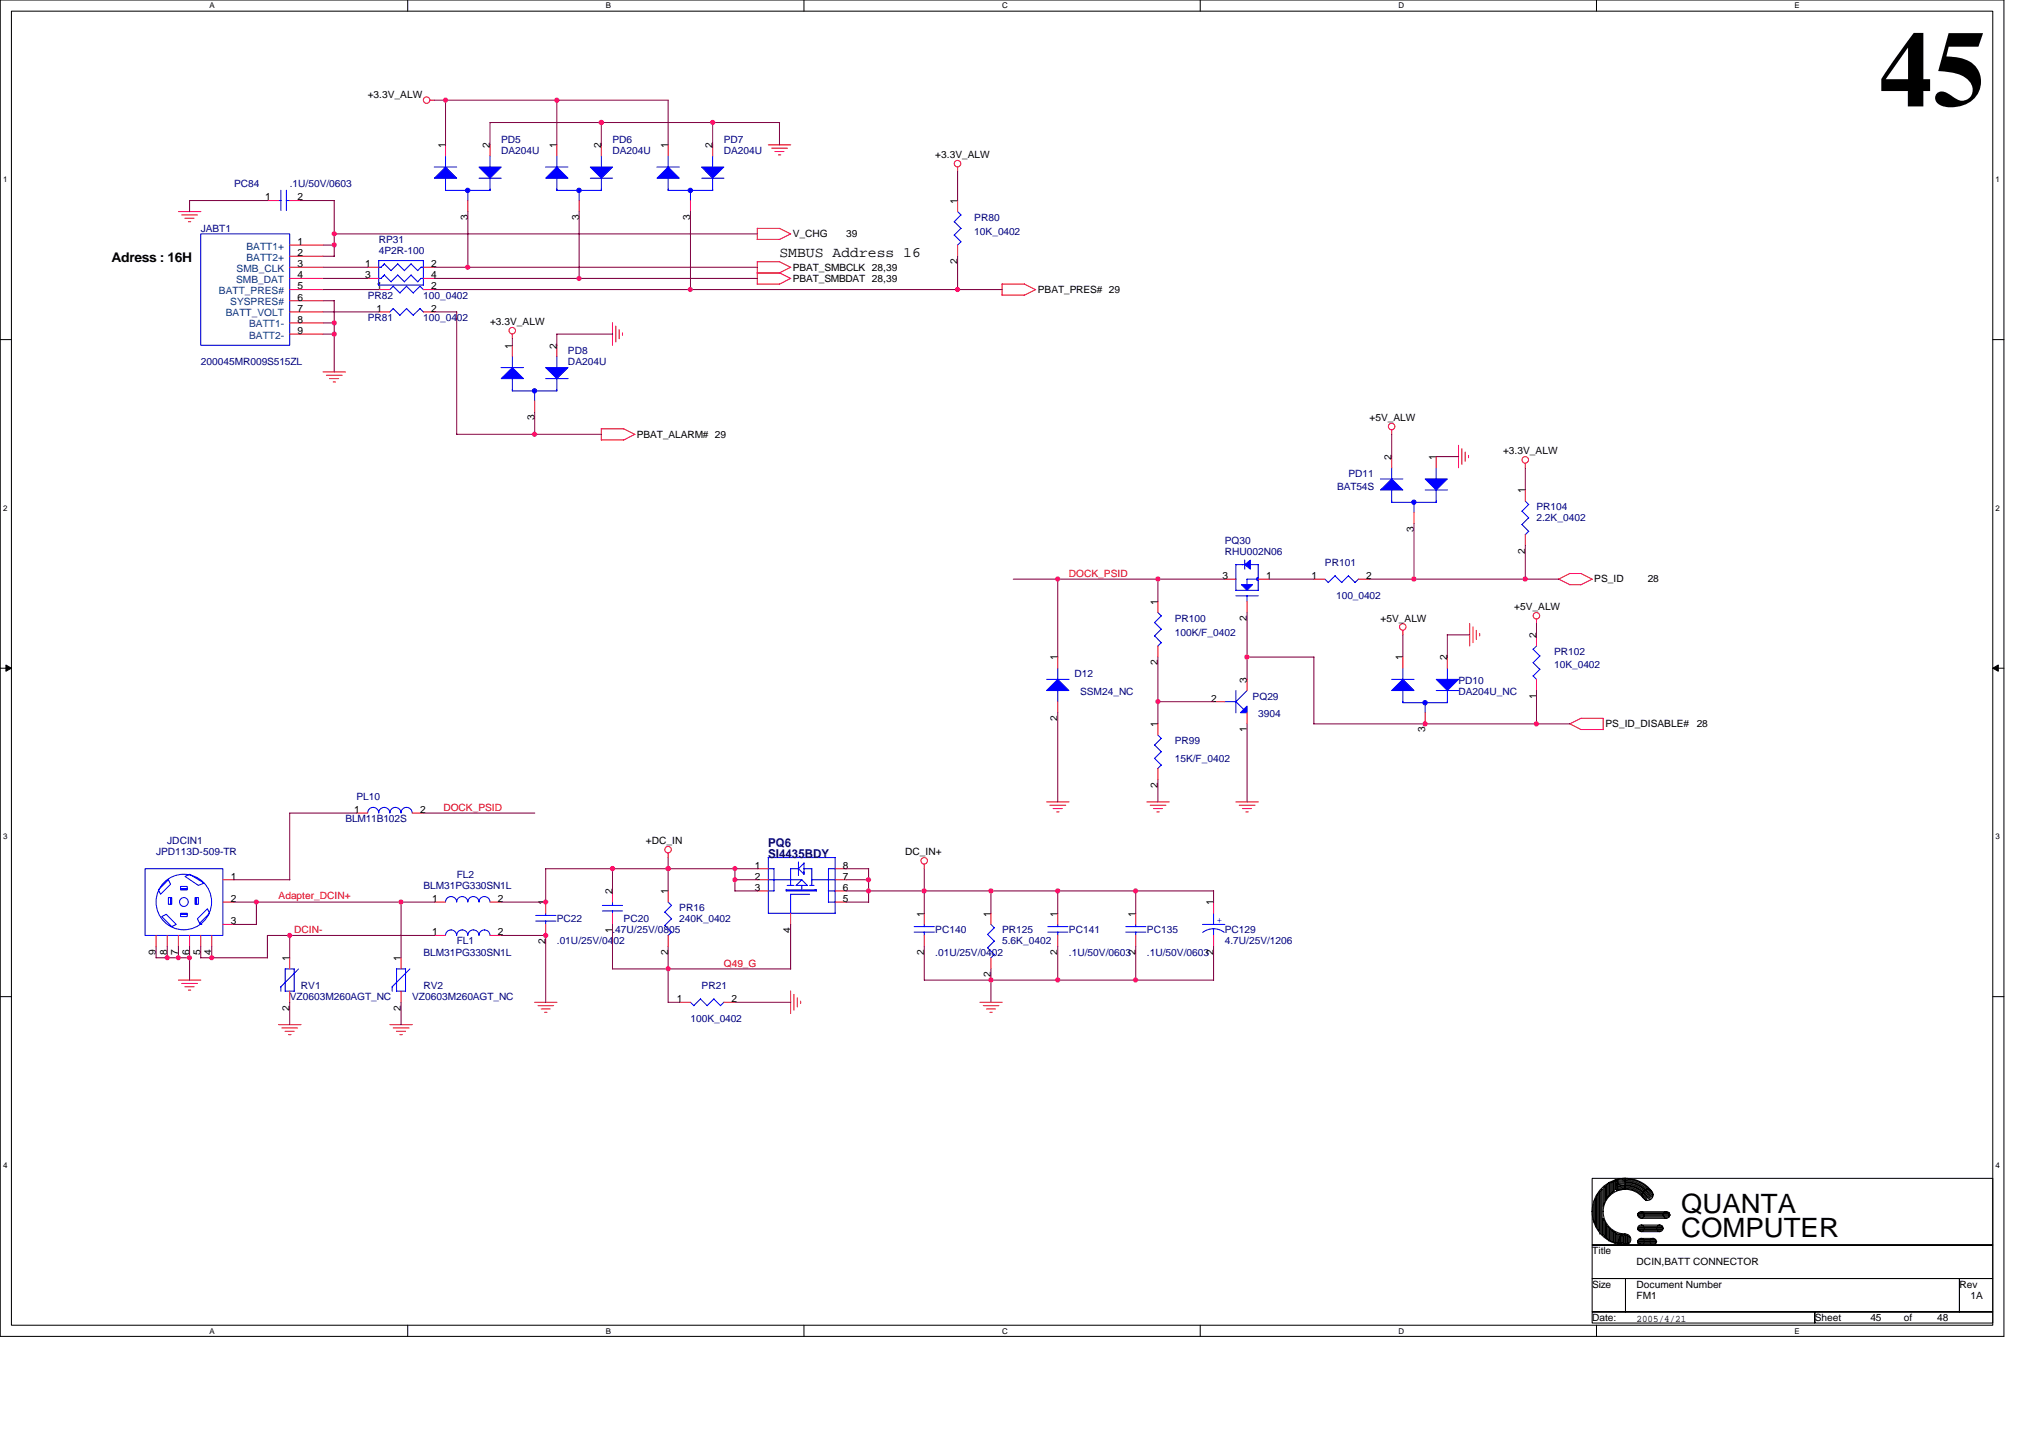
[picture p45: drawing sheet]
<svg xmlns="http://www.w3.org/2000/svg" width="297mm" height="210mm" viewBox="0 0 297 210" stroke-linecap="round" stroke-linejoin="round" font-family="sans-serif">
<defs><g id="words">
<text font-size="15.6" x="274.4" y="15.5">45</text>
<g font-size="3.9">
<text x="245.5" y="177.1">QUANTA</text>
<text x="245.5" y="180.6">COMPUTER</text>
</g>
<text font-size="2.1" x="113.8" y="37.5">SMBUS Address 16</text>
<text font-size="1.9" x="16.3" y="38.2">Adress : 16H</text>
<g font-size="1.8" fill="#000080">
<text x="112.2" y="123.6">PQ6</text>
<text x="112.2" y="125.2">SI4435BDY</text>
</g>
<g font-size="1.5">
<text x="53.7" y="14.3">+3.3V_ALW</text>
<text x="65" y="21.6" transform="rotate(-90 65 21.6)">1</text>
<text x="71.5" y="21.6" transform="rotate(-90 71.5 21.6)">2</text>
<text x="81.3" y="21.6" transform="rotate(-90 81.3 21.6)">1</text>
<text x="87.8" y="21.6" transform="rotate(-90 87.8 21.6)">2</text>
<text x="97.6" y="21.6" transform="rotate(-90 97.6 21.6)">1</text>
<text x="104.1" y="21.6" transform="rotate(-90 104.1 21.6)">2</text>
<text x="136.6" y="23.1">+3.3V_ALW</text>
<text x="38.7" y="29.3">1</text>
<text x="43.5" y="29.3">2</text>
<text x="139.8" y="29.7" transform="rotate(-90 139.8 29.7)">1</text>
<text x="43.5" y="35.8">1</text>
<text x="68.3" y="32.1" transform="rotate(-90 68.3 32.1)">3</text>
<text x="84.6" y="32.1" transform="rotate(-90 84.6 32.1)">3</text>
<text x="100.8" y="32.1" transform="rotate(-90 100.8 32.1)">3</text>
<text x="115.8" y="34.6">V_CHG</text>
<text x="123.6" y="34.6">39</text>
<text x="43.5" y="39">3</text>
<text x="43.5" y="40.6">4</text>
<text x="43.5" y="37.4">2</text>
<text x="53.3" y="39">1</text>
<text x="53.3" y="40.6">3</text>
<text x="63" y="39">2</text>
<text x="63" y="40.6">4</text>
<text x="115.8" y="41.1">PBAT_SMBDAT 28,39</text>
<text x="115.8" y="39.5">PBAT_SMBCLK 28,39</text>
<text x="139.8" y="38.6" transform="rotate(-90 139.8 38.6)">2</text>
<text x="43.5" y="42.2">5</text>
<text x="43.5" y="43.9">6</text>
<text x="43.5" y="45.5">7</text>
<text x="43.5" y="47.1">8</text>
<text x="55" y="42.2">1</text>
<text x="55" y="45.5">1</text>
<text x="63" y="42.2">2</text>
<text x="63" y="45.5">2</text>
<text x="71.6" y="47.5">+3.3V_ALW</text>
<text x="151.5" y="42.8">PBAT_PRES# 29</text>
<text x="43.5" y="48.7">9</text>
<text x="74.8" y="50.9" transform="rotate(-90 74.8 50.9)">1</text>
<text x="81.3" y="50.9" transform="rotate(-90 81.3 50.9)">2</text>
<text x="78.1" y="61.4" transform="rotate(-90 78.1 61.4)">3</text>
<text x="93" y="63.9">PBAT_ALARM# 29</text>
<text x="200" y="61.5">+5V_ALW</text>
<text x="203.2" y="67.1" transform="rotate(-90 203.2 67.1)">2</text>
<text x="209.7" y="67.1" transform="rotate(-90 209.7 67.1)">1</text>
<text x="219.5" y="66.3">+3.3V_ALW</text>
<text x="206.5" y="77.6" transform="rotate(-90 206.5 77.6)">3</text>
<text x="222.7" y="72" transform="rotate(-90 222.7 72)">1</text>
<text x="222.7" y="80.9" transform="rotate(-90 222.7 80.9)">2</text>
<text x="169.1" y="88.3" transform="rotate(-90 169.1 88.3)">1</text>
<text x="178.5" y="84.5">3</text>
<text x="184.9" y="84.5">1</text>
<text x="191.5" y="84.5">1</text>
<text x="199.5" y="84.5">2</text>
<text x="221.1" y="89.1">+5V_ALW</text>
<text x="232.8" y="85">PS_ID</text>
<text x="240.6" y="85">28</text>
<text x="182.1" y="90.6" transform="rotate(-90 182.1 90.6)">2</text>
<text x="201.6" y="90.7">+5V_ALW</text>
<text x="224.4" y="93.2" transform="rotate(-90 224.4 93.2)">2</text>
<text x="154.4" y="96.4" transform="rotate(-90 154.4 96.4)">1</text>
<text x="169.1" y="97.1" transform="rotate(-90 169.1 97.1)">2</text>
<text x="182.1" y="99.7" transform="rotate(-90 182.1 99.7)">3</text>
<text x="204.8" y="96.4" transform="rotate(-90 204.8 96.4)">1</text>
<text x="211.3" y="96.4" transform="rotate(-90 211.3 96.4)">2</text>
<text x="154.4" y="105.3" transform="rotate(-90 154.4 105.3)">2</text>
<text x="169.1" y="106.2" transform="rotate(-90 169.1 106.2)">1</text>
<text x="176.9" y="102.4">2</text>
<text x="182.1" y="106.9" transform="rotate(-90 182.1 106.9)">1</text>
<text x="208.1" y="106.9" transform="rotate(-90 208.1 106.9)">3</text>
<text x="224.4" y="102" transform="rotate(-90 224.4 102)">1</text>
<text x="234.5" y="106.2">PS_ID_DISABLE#</text>
<text x="247.8" y="106.2">28</text>
<text x="51.7" y="118.7">1</text>
<text x="61.3" y="118.7">2</text>
<text x="169.1" y="115" transform="rotate(-90 169.1 115)">2</text>
<text x="94.3" y="123.2">+DC_IN</text>
<text x="132.2" y="124.9">DC_IN+</text>
<text x="33.7" y="131.7">2</text>
<text x="33.7" y="128.4">1</text>
<text x="63.1" y="131.7">1</text>
<text x="72.7" y="131.7">2</text>
<text x="89.4" y="130.5" transform="rotate(-90 89.4 130.5)">2</text>
<text x="97.6" y="130.5" transform="rotate(-90 97.6 130.5)">1</text>
<text x="110.2" y="130">3</text>
<text x="110.2" y="128.4">2</text>
<text x="110.2" y="126.8">1</text>
<text x="123.1" y="126.8">8</text>
<text x="123.1" y="128.4">7</text>
<text x="123.1" y="130">6</text>
<text x="123.1" y="131.7">5</text>
<text x="33.7" y="134.9">3</text>
<text x="63.1" y="136.5">1</text>
<text x="72.7" y="136.5">2</text>
<text x="79.7" y="137.8" transform="rotate(-90 79.7 137.8)">2</text>
<text x="79.7" y="132.2" transform="rotate(-90 79.7 132.2)">1</text>
<text x="89.4" y="136.1" transform="rotate(-90 89.4 136.1)">1</text>
<text x="115.4" y="136.1" transform="rotate(-90 115.4 136.1)">4</text>
<text x="135" y="133.8" transform="rotate(-90 135 133.8)">1</text>
<text x="144.7" y="133.8" transform="rotate(-90 144.7 133.8)">1</text>
<text x="154.4" y="133.8" transform="rotate(-90 154.4 133.8)">1</text>
<text x="165.8" y="133.8" transform="rotate(-90 165.8 133.8)">1</text>
<text x="177.2" y="132.2" transform="rotate(-90 177.2 132.2)">1</text>
<text x="22.8" y="139.4" transform="rotate(-90 22.8 139.4)">9</text>
<text x="24.4" y="139.4" transform="rotate(-90 24.4 139.4)">8</text>
<text x="26" y="139.4" transform="rotate(-90 26 139.4)">7</text>
<text x="27.7" y="139.4" transform="rotate(-90 27.7 139.4)">6</text>
<text x="29.3" y="139.4" transform="rotate(-90 29.3 139.4)">5</text>
<text x="30.9" y="139.4" transform="rotate(-90 30.9 139.4)">4</text>
<text x="42.3" y="140.3" transform="rotate(-90 42.3 140.3)">1</text>
<text x="58.5" y="140.3" transform="rotate(-90 58.5 140.3)">1</text>
<text x="97.6" y="139.4" transform="rotate(-90 97.6 139.4)">2</text>
<text x="135" y="139.4" transform="rotate(-90 135 139.4)">2</text>
<text x="144.7" y="142.6" transform="rotate(-90 144.7 142.6)">2</text>
<text x="154.4" y="139.4" transform="rotate(-90 154.4 139.4)">2</text>
<text x="165.8" y="139.4" transform="rotate(-90 165.8 139.4)">2</text>
<text x="177.2" y="139.4" transform="rotate(-90 177.2 139.4)">2</text>
<text x="42.3" y="147.5" transform="rotate(-90 42.3 147.5)">2</text>
<text x="58.5" y="147.5" transform="rotate(-90 58.5 147.5)">2</text>
<text x="98.9" y="146.3">1</text>
<text x="106.8" y="146.3">2</text>
<text x="232.5" y="183">Title</text>
<text x="239" y="184.7">DCIN,BATT CONNECTOR</text>
<text x="232.5" y="187.9">Size</text>
<text x="239" y="187.9">Document Number</text>
<text x="239" y="189.6">FM1</text>
<text x="286.1" y="187.9">Rev</text>
<text x="287.8" y="189.6">1A</text>
<text x="232.5" y="192.8">Date:</text>
<text x="239" y="193">2005/4/21</text>
<text x="265" y="192.8">Sheet</text>
<text x="273.2" y="192.8">45</text>
<text x="278" y="192.8">of</text>
<text x="282.9" y="192.8">48</text>
</g>
<g font-size="1.5" fill="#000080">
<text x="73.2" y="20.8">PD5</text>
<text x="73.2" y="22.5">DA204U</text>
<text x="89.4" y="20.8">PD6</text>
<text x="89.4" y="22.5">DA204U</text>
<text x="105.7" y="20.8">PD7</text>
<text x="105.7" y="22.5">DA204U</text>
<text x="34.2" y="27.3">PC84</text>
<text x="42.3" y="27.3">.1U/50V/0603</text>
<text x="29.3" y="33.8">JABT1</text>
<text x="55.3" y="35.5">RP31</text>
<text x="142.3" y="32.2">PR80</text>
<text x="142.3" y="34.3">10K_0402</text>
<text x="55.3" y="37.1">4P2R-100</text>
<text x="53.7" y="43.6">PR82</text>
<text x="53.7" y="46.8">PR81</text>
<text x="61.8" y="43.6">100_0402</text>
<text x="61.8" y="46.8">100_0402</text>
<text x="29.3" y="53.3">200045MR009S515ZL</text>
<text x="82.9" y="51.7">PD8</text>
<text x="82.9" y="53.3">DA204U</text>
<text x="195.3" y="71.5">BAT54S</text>
<text x="196.9" y="69.6">PD11</text>
<text x="224.4" y="74.5">PR104</text>
<text x="224.4" y="76.1">2.2K_0402</text>
<text x="178.9" y="79.4">PQ30</text>
<text x="178.9" y="81">RHU002N06</text>
<text x="193.5" y="82.6">PR101</text>
<text x="195.1" y="87.5">100_0402</text>
<text x="171.6" y="90.7">PR100</text>
<text x="171.6" y="92.8">100K/F_0402</text>
<text x="227" y="95.6">PR102</text>
<text x="156.9" y="98.8">D12</text>
<text x="157.7" y="101.5">SSM24_NC</text>
<text x="213" y="99.8">PD10</text>
<text x="213" y="101.5">DA204U_NC</text>
<text x="227" y="97.6">10K_0402</text>
<text x="182.9" y="102.1">PQ29</text>
<text x="183.7" y="104.7">3904</text>
<text x="171.6" y="108.6">PR99</text>
<text x="171.6" y="111.2">15K/F_0402</text>
<text x="50.4" y="120">BLM11B102S</text>
<text x="52.1" y="116.7">PL10</text>
<text x="22.8" y="124.9">JPD113D-509-TR</text>
<text x="24.4" y="123.2">JDCIN1</text>
<text x="61.8" y="129.7">BLM31PG330SN1L</text>
<text x="66.7" y="128.1">FL2</text>
<text x="66.7" y="137.9">FL1</text>
<text x="81.3" y="134.6">PC22</text>
<text x="81.3" y="137.9">.01U/25V/0402</text>
<text x="89.4" y="136.2">.47U/25V/0805</text>
<text x="91.1" y="134.6">PC20</text>
<text x="99.2" y="133">PR16</text>
<text x="99.2" y="134.6">240K_0402</text>
<text x="136.6" y="136.2">PC140</text>
<text x="146.3" y="136.2">PR125</text>
<text x="146.3" y="137.9">5.6K_0402</text>
<text x="156.1" y="136.2">PC141</text>
<text x="167.5" y="136.2">PC135</text>
<text x="178.9" y="136.2">PC129</text>
<text x="178.9" y="137.9">4.7U/25V/1206</text>
<text x="61.8" y="139.5">BLM31PG330SN1L</text>
<text x="136.6" y="139.5">.01U/25V/0402</text>
<text x="156.1" y="139.5">.1U/50V/0603</text>
<text x="167.5" y="139.5">.1U/50V/0603</text>
<text x="42.3" y="146">VZ0603M260AGT_NC</text>
<text x="43.9" y="144.4">RV1</text>
<text x="60.2" y="146">VZ0603M260AGT_NC</text>
<text x="61.8" y="144.4">RV2</text>
<text x="100.8" y="149.2">100K_0402</text>
<text x="102.5" y="144.4">PR21</text>
</g>
<g font-size="1.5" fill="#004080">
<text x="34.5" y="41.3">SMB_DAT</text>
<text x="34.6" y="39.7">SMB_CLK</text>
<text x="36" y="38.1">BATT2+</text>
<text x="36" y="36.4">BATT1+</text>
<text x="32" y="42.9">BATT_PRES#</text>
<text x="33" y="46.2">BATT_VOLT</text>
<text x="33.6" y="44.6">SYSPRES#</text>
<text x="36.4" y="47.8">BATT1-</text>
<text x="36.4" y="49.4">BATT2-</text>
</g>
<g font-size="1.5" fill="#f00">
<text x="156.1" y="84.2">DOCK_PSID</text>
<text x="64.7" y="118.4">DOCK_PSID</text>
<text x="40.7" y="131.2">Adapter_DCIN+</text>
<text x="43" y="136.2">DCIN-</text>
<text x="105.7" y="141.1">Q49_G</text>
</g>
<text font-size="1.5" fill="#00f" x="177.7" y="134.8">+</text>
<g font-size="1.2">
<text x="30.6" y="1.2">A</text>
<text x="88.5" y="1.2">B</text>
<text x="146.3" y="1.2">C</text>
<text x="204.2" y="1.2">D</text>
<text x="262.1" y="1.2">E</text>
<text x=".5" y="26.6">1</text>
<text x="291.4" y="26.6">1</text>
<text x=".5" y="74.6">2</text>
<text x="291.4" y="74.6">2</text>
<text x=".5" y="122.5">3</text>
<text x="291.4" y="122.5">3</text>
<text x=".5" y="170.5">4</text>
<text x="291.4" y="170.5">4</text>
<text x="30.6" y="194.7">A</text>
<text x="88.5" y="194.7">B</text>
<text x="146.3" y="194.7">C</text>
<text x="204.2" y="194.7">D</text>
<text x="262.1" y="194.7">E</text>
</g>
</g></defs>
<path d="M0 0h292.6v195.1h-292.6zM1.7 1.6h289.3v191.8h-289.3z" fill="none" stroke="#000" stroke-width=".15"/>
<g fill="#fff">
<path d="M30.6 .2h.8v1.3h-.8z"/>
<path d="M30.6 193.6h.8v1.3h-.8z"/>
</g>
<path d="M59.5 0v1.6M59.5 193.4v1.7" fill="none" stroke="#000" stroke-width=".15"/>
<g fill="#fff">
<path d="M88.5 .2h.7v1.3h-.7z"/>
<path d="M88.5 193.6h.7v1.3h-.7z"/>
</g>
<path d="M117.4 0v1.6M117.4 193.4v1.7" fill="none" stroke="#000" stroke-width=".15"/>
<g fill="#fff">
<path d="M146.3 .2h.9v1.3h-.9z"/>
<path d="M146.3 193.6h.9v1.3h-.9z"/>
</g>
<path d="M175.3 0v1.6M175.3 193.4v1.7" fill="none" stroke="#000" stroke-width=".15"/>
<g fill="#fff">
<path d="M204.2 .2h.8v1.3h-.8z"/>
<path d="M204.2 193.6h.8v1.3h-.8z"/>
</g>
<path d="M233.1 0v1.6M233.1 193.4v1.7" fill="none" stroke="#000" stroke-width=".15"/>
<g fill="#fff">
<path d="M262.1 .2h.7v1.3h-.7z"/>
<path d="M262.1 193.6h.7v1.3h-.7z"/>
<path d="M.5 25.6h.6v1.3h-.6z"/>
<path d="M291.4 25.6h.7v1.3h-.7z"/>
<path d="M.5 73.5h.6v1.3h-.6z"/>
<path d="M291.4 73.5h.7v1.3h-.7z"/>
</g>
<path d="M0 49.6h1.7M291 49.6h1.6" fill="none" stroke="#000" stroke-width=".15"/>
<g fill="#fff">
<path d="M.5 121.5h.6v1.3h-.6z"/>
<path d="M291.4 121.5h.7v1.3h-.7z"/>
</g>
<path d="M0 97.5h1.7M291 97.5h1.6" fill="none" stroke="#000" stroke-width=".15"/>
<path d="M.9 97.1l.8 .4-.8 .5zM291 97.5l.8-.4v.9z" fill="#000" stroke="#000" stroke-width=".15"/>
<g fill="#fff">
<path d="M.5 169.4h.6v1.3h-.6z"/>
<path d="M291.4 169.4h.7v1.3h-.7z"/>
</g>
<g fill="none" stroke="#000" stroke-width=".15">
<path d="M0 145.5h1.7M291 145.5h1.6M232.5 172h58.5v9.7h-58.5zM232.7 175.7v2.3l.2 .5M232.8 175.2v3.3M233 174.9v4.1M233 179l.2 .2M233 174.9l-.2 .3M233.1 179.2v-4.6l.2-.4v5.3l.2 .2M233.5 174.1v5.5M233.6 173.9v6.2M233.7 173.9l-.2 .2"/>
<path d="M233.8 173.8l.2-.2v6.7h.1v-2.5l.2 .4M233.8 173.8v6.3M234.1 173.3v2.8M234.3 173.3v2.3M234.3 178.2v2.3M234.3 175.6l-.2 .5M234.5 173.1v2.2l.1-.2M234.5 173.1l-.2 .2M234.6 173l.2-.2v2l.2-.2M234.6 173v2.1M234.6 178.8v2M234.6 178.8l-.1-.3v2.1"/>
<path d="M234.9 172.6v2M234.9 179.2v1.9M234.9 172.6h.2M235 179.2l-.2-.2v2l-.2-.2M235.1 172.6v1.9l.2-.3M235.3 179.5v1.8h.2l-.1-1.7 .2 .2M235.3 172.6v1.7M235.3 172.6l.1-.1v1.6l.2-.2M235.3 179.5l-.2-.2v1.8M235.6 179.8v1.5l.2 .1M235.8 172.3v1.7M235.8 179.8v1.6"/>
<path d="M235.8 179.8l.1 .2M235.8 172.3l-.2 .2v1.4M235.9 172.3v1.3M235.9 180v1.4M235.9 172.3l.2-.2v1.7l-.2-.2M236.1 173.5l1.2-.2a3.5 3.5 0 0 1 3.3 1.9M236.1 173.3l1.2-.2a3.7 3.7 0 0 1 3.3 1.8M236.1 173.2l1.2-.2a3.9 3.9 0 0 1 3.6 2.1M236.1 173l1.2-.2a4.1 4.1 0 0 1 3.7 2.3M236.1 172.8l1.2-.2a4.2 4.2 0 0 1 3.7 2.2M236.1 172.7l1.2-.2a4.4 4.4 0 0 1 3.9 2.3M236.1 172.4l1.2-.3a4.7 4.7 0 0 1 4.1 2.3"/>
<path d="M236.1 180v1.4h-.2M236.1 173.7l1.2-.2a3.4 3.4 0 0 1 3.1 1.8M236.2 172.5l1.1-.2a4.6 4.6 0 0 1 4 2.3M236.2 172.3v1.3M237.4 172l-1.5 .2M237.4 173.6l-1.2 .2M239.1 177.2h4.6M239.1 179.5h3.6M239.2 177.2v.2h4.7M239.2 179.3h3.7M239.2 179.5l.3 .2M239.3 177h4.5l-.1 .2"/>
<path d="M239.3 179h3.5l-.1 .2M239.5 177.7h4.3M239.5 179.6h3.1M239.7 179.8h2.7M239.7 178.8h2.7M239.7 177.8h3.7M239.7 176.9h3.7M239.9 174.8a3.3 3.3 0 0 0-2.6-1.2h.1a3.2 3.2 0 0 0-3.3 3.2 3.3 3.3 0 0 0 3.3 3.3M241.2 173.8a4.8 4.8 0 0 0-3.9-1.8h.1a4.8 4.8 0 0 0-4.9 4.8 4.9 4.9 0 0 0 4.9 4.9M242.7 179.2h-3.4l-.2 .1M242.9 179.3l-.2 .2M243.7 177.5h-4.4l.2 .2"/>
<path d="M243.9 177.4l-.2 .1M232.5 191.5h32.5v1.6h-32.5zM232.5 186.6h4.9v4.9h-4.9zM232.5 181.7h58.5v4.9h-58.5zM234.3 180.4l.2 .2M234.9 181.1h.2M236.1 180.1h.2l-.1 1.3M236.2 181.4h.2M236.4 180.1h.2v1.5h-.4M236.4 180.1v1.3M236.7 180.1l-.5 1.5M236.9 180.1v1.3l-.2 .2v-1.5"/>
<path d="M236.9 180.1l.2 .4M237.1 180.4v1.2h.1M237.2 180.3h.2M237.2 180.3v1.3M237.4 186.6h48.7v4.9h-48.7zM237.5 180.3l.1 1.3h-.2v-1.3M237.5 180.3h.2v1.3l.2-.2M238 180.6v.7M238.1 180.6l-.2-.2v1M239.1 181.1h2.7M239.1 181.4h2.7M239.2 181.1v.2h2.8l-.3 .1"/>
<path d="M239.2 181.4l.3 .2M239.3 180.9h2.5M239.5 181.6h2.3M239.7 180.8h1.8M239.7 181.7h1.8M241.8 180.9v.2M265 191.5h26v1.6h-26zM286.1 186.6h4.9v4.9h-4.9z"/>
<circle cx="239.7" cy="177.3" r=".48"/>
<circle cx="239.7" cy="179.3" r=".48"/>
<circle cx="240.6" cy="174.4" r=".8"/>
<circle cx="242.4" cy="179.3" r=".48"/>
<circle cx="243.4" cy="177.3" r=".48"/>
<circle cx="237.4" cy="180.9" r=".8"/>
<circle cx="239.7" cy="181.2" r=".48"/>
<circle cx="241.4" cy="181.2" r=".48"/>
</g>
<g fill="none" stroke="#f00" stroke-width=".15">
<path d="M62.8 14.6h.7M26.1 30.9h3.2M26.5 31.4h2.3M27 31.9h1.3M27.5 32.4h.4M39 29.3h1.7M42.3 29.3h1.6M42.3 35.8h4.9M42.3 39h4.9M42.3 37.4h4.9M53.7 39h1.6M61.8 39h1.6"/>
<path d="M65.1 21.1v1.7M68.3 29.3v1.6M71.6 21.1v1.7M81.3 21.1v1.7M84.6 29.3v1.6M87.8 21.1v1.7M97.6 21.1v1.7M100.8 29.3v1.6M104.1 21.1v1.7M110.6 39.8h3.3l1.6 .9M112.2 21.1h3.3M112.7 21.6h2.3"/>
<path d="M113.2 22.1h1.3M113.7 22.6h.3M113.8 39.9l1.7-.9-1.6-.8h-3.3v3.3h3.2M115.5 34.1l-1.7 .9M115.5 34.2l-1.6-.9h-3.3v1.6h3.2M139.8 24.4v.7M139.8 29.3v1.6M139.8 35.8v1.6M42.3 42.3h4.9M42.3 40.6h4.9M42.3 43.9h4.9M42.3 48.8h4.9"/>
<path d="M42.3 45.5h4.9M42.3 47.1h4.9M47.2 54.3h3.3M47.7 54.8h2.3M48.1 55.3h1.4M48.7 55.8h.3M53.7 40.6h1.6M55.3 42.3h1.6M55.3 45.5h1.6M61.8 42.3h1.6M61.8 40.6h1.6M61.8 45.5h1.6"/>
<path d="M74.8 48.8v.6M74.8 50.4v1.6M78.1 58.5v1.7M81.3 50.4v1.6M89.4 47.1v3.3M89.9 47.6v2.3M90.4 48.1v1.3M90.9 48.6v.3M115.5 40.6l-1.7 .9M146.3 41.5h3.3l1.7 .8M146.3 41.4v1.7h3.3M151.2 42.3l-1.6 .8"/>
<path d="M92.7 63.4l-1.6 .8M92.7 63.4l-1.6-.8h-3.3v1.6h3.3M203.2 62.8v.6M203.2 66.7v1.6M206.5 74.8v1.6M209.7 66.7v1.6M213 65v3.3M213.5 65.5v2.3M214 66v1.3M214.5 66.5v.3M222.8 67.6v.7M222.8 71.5v1.7"/>
<path d="M222.8 78v1.7M154.5 95.9v1.6M169.1 87.8v1.6M169.1 94.3v1.6M178.9 84.5h1.6M182.1 87.8v1.6M182.1 99.2v1.6M183.7 84.5h1.7M191.9 84.5h1.6M198.4 84.5h1.6M204.9 92v.7M204.9 95.9v1.6"/>
<path d="M211.4 95.9v1.6M214.6 91v3.3M215.1 91.5v2.3M215.6 92v1.3M216.1 92.5v.3M224.4 90.4v.7M224.4 92.7v1.6M224.4 99.2v1.6M227.6 84.5l1.6 .8h1.7M229.3 83.7h1.6M229.3 83.7l-1.7 .8M230.9 83.7l1.6 .9-1.6 .8"/>
<path d="M52.1 118.7h1.6M60.2 118.7h1.6M152.8 117.1h3.3M153.3 117.5h2.3M153.8 118h1.3M154.3 118.5h.4M154.5 102.4v1.6M167.5 117.1h3.2M168 117.5h2.3M168.4 118h1.4M168.9 118.5h.4M169.1 105.7v1.6"/>
<path d="M169.1 112.2v1.6M177.2 102.4h1.7M180.5 117.1h3.3M181 117.5h2.3M181.4 118h1.4M181.9 118.5h.4M182.1 104v1.7M208.1 104v1.7M230.9 104.9h3.2v1.6h-3.2M230.9 104.8l-1.6 .9 1.6 .8M22.8 136.5v1.7M24.4 136.5v1.7"/>
<path d="M26.1 136.5v1.7M27.7 136.5v1.7M29.3 136.5v1.7M30.9 136.5v1.7M32.6 128.4h1.6M32.6 131.7h1.6M32.6 134.9h1.6M42.3 139.8v1.6M58.6 139.8v1.6M63.4 131.7h1.7M63.4 136.5h1.7M71.6 131.7h1.6"/>
<path d="M71.6 136.5h1.6M79.7 131.7v1.6M79.7 134.9v1.6M89.4 130v1.7M89.4 133.3v1.6M97.6 124.5v.7M97.6 130v1.7M97.6 136.5v1.7M110.6 126.8h1.6M110.6 128.4h1.6M110.6 130h1.6M115.5 133.3v1.6"/>
<path d="M122 126.8h1.6M122 128.4h1.6M122 130h1.6M122 131.7h1.6M135 126.2v.6M135 133.3v1.6M135 136.5v1.7M144.7 133.3v1.6M144.7 139.8v1.6M154.5 133.3v1.6M154.5 136.5v1.7M165.9 133.3v1.6"/>
<path d="M165.9 136.5v1.7M177.2 131.7v1.6M177.2 136.5v1.7M26.1 143.1h3.2M26.5 143.6h2.3M27 144h1.3M27.5 144.5h.4M40.7 149.6h3.3M41.2 150.1h2.3M41.6 150.5h1.4M42.1 151h.4M42.3 144.7v1.6"/>
<path d="M56.9 149.6h3.3M57.4 150.1h2.3M57.9 150.5h1.3M58.4 151h.4M58.6 144.7v1.6M78.1 146.3h3.2M78.6 146.8h2.3M79 147.3h1.3M79.5 147.8h.4M99.2 146.3h1.6M105.7 146.3h1.6M115.5 144.7v3.2"/>
<path d="M115.9 145.1v2.3M116.4 145.6v1.4M116.9 146.1v.4M143.1 146.3h3.3M143.6 146.8h2.3M144.1 147.3h1.3M144.6 147.8h.3"/>
<circle cx="62.3" cy="14.6" r=".48"/>
<circle cx="139.8" cy="23.9" r=".48"/>
<circle cx="74.8" cy="48.3" r=".48"/>
<circle cx="203.2" cy="62.3" r=".48"/>
<circle cx="222.7" cy="67.1" r=".48"/>
<circle cx="204.9" cy="91.5" r=".48"/>
<circle cx="224.4" cy="89.9" r=".48"/>
<circle cx="97.6" cy="124" r=".48"/>
<circle cx="135" cy="125.7" r=".48"/>
</g>
<g fill="#00f" stroke="#00f" stroke-width=".15">
<path d="M154.5 99.2l1.6 1.6h-3.3z" fill-rule="evenodd"/>
<path d="M73.2 55.3l1.6-1.6 1.7 1.6z" fill-rule="evenodd"/>
<path d="M79.7 53.7h3.2l-1.6 1.6z" fill-rule="evenodd"/>
<path d="M65.1 24.4l1.6 1.6h-3.3z" fill-rule="evenodd"/>
<path d="M70 24.4h3.2l-1.6 1.6z" fill-rule="evenodd"/>
<path d="M203.2 100.8l1.7-1.6 1.6 1.6z" fill-rule="evenodd"/>
<path d="M209.7 99.2h3.3l-1.6 1.6z" fill-rule="evenodd"/>
<path d="M181.3 85.3h1.6l-.8 .9z" fill-rule="evenodd"/>
<path d="M181.8 82.4l.8-.6v1.3z" fill-rule="evenodd"/>
<path d="M97.6 24.4l1.6 1.6h-3.3z" fill-rule="evenodd"/>
<path d="M102.5 24.4h3.2l-1.6 1.6z" fill-rule="evenodd"/>
<path d="M208.1 69.9h3.3l-1.7 1.6z" fill-rule="evenodd"/>
<path d="M201.6 71.5l1.6-1.6 1.7 1.6z" fill-rule="evenodd"/>
<path d="M81.3 24.4l1.6 1.6h-3.2z" fill-rule="evenodd"/>
<path d="M86.2 24.4h3.2l-1.6 1.6z" fill-rule="evenodd"/>
<path d="M182.1 103.1v.9h-1z" fill-rule="evenodd"/>
<circle cx="78.1" cy="57.1" r=".31"/>
<circle cx="68.3" cy="27.8" r=".32"/>
<circle cx="208.1" cy="102.6" r=".32"/>
<circle cx="100.8" cy="27.8" r=".32"/>
<circle cx="206.5" cy="73.3" r=".31"/>
<circle cx="84.6" cy="27.8" r=".32"/>
</g>
<g fill="none" stroke="#00f" stroke-width=".15">
<path d="M29.3 34.1h13v16.3h-13zM40.7 29.3h.3M41 27.8v2.9M41.8 29.3h.5M41.8 27.8v2.9M55.3 39h.4M56.1 38.5l1 1M56.2 38.5l-.6 .5M57.1 39.5l1-1 1 1M60 38.5l1 1 .5-.5M60 38.5l-.9 1M61.5 39h.3"/>
<path d="M61.8 38v3.6M61.8 38h-6.5v3.6h6.5M63.4 24.4h3.3M65.1 22.8v1.6M65.1 26v1.8h2.9M68.3 28.1v1.2M68.6 27.8h3M70 26h3.2M71.6 22.7v1.7M71.6 26v1.8M79.7 24.4h3.2M81.3 22.8v1.6"/>
<path d="M81.3 26v1.8h2.9M84.6 28.1v1.2M84.9 27.8h2.9M86.2 26h3.3M87.8 22.7v1.7M87.8 26v1.8M95.9 24.4h3.3M97.6 27.8h2.9M97.6 22.8v1.6M97.6 26v1.8M100.8 28.1v1.2M102.5 26h3.2"/>
<path d="M104.1 26v1.8h-2.9M104.1 22.7v1.7M139.4 32.4l1 1M139.4 34.3l1 1M139.8 30.9l.6 .5M140.3 31.4l-1 1M140.3 33.3l-1 1M140.3 35.3l-.5 .5M55.3 40.6h.4M56.1 40.2l1 .9M56.2 40.1l-.6 .5M56.9 42.3l.5-.5 1 1"/>
<path d="M57.4 45l1 1M57.4 45l-.5 .5M58.1 40.2l1 .9M58.1 40.1l-1 1M59.4 41.8l1 1M59.4 45l1 1M59.4 41.8l-1 1M59.4 45l-1 1M60 40.2l1 .9M60 40.1l-.9 1M61.3 41.8l.5 .5M61.3 45l.5 .6"/>
<path d="M61.4 41.8l-1.1 1M61.4 45l-1.1 1M61.5 40.6h.3M61.5 40.6l-.5 .5M73.2 53.7h3.3M74.8 52v1.7M74.8 55.3v1.8h2.9M78.1 57.4v1.1M78.4 57.1h2.9M79.7 55.3h3.3M81.3 52v1.7M81.3 55.3v1.8"/>
<path d="M201.6 69.9h3.3M203.2 73.3h3M203.2 68.3v1.6M203.2 71.5v1.8M206.5 73.6v1.2M208.1 71.5h3.3M209.7 68.3v1.6M209.7 71.5v1.8h-2.9M222.3 74.6l1 1M222.3 76.6l1 1M222.8 73.2l.5 .5M223.2 73.6l-1 1"/>
<path d="M223.2 75.6l-1 1M223.2 77.6l-.5 .5M152.8 99.2h3.3M154.5 97.5v1.7M168.6 90.9l1 1M168.6 92.8l1 1M169.1 89.4l.5 .5M169.6 89.9l-1 1M169.6 91.8l-1 1M169.6 93.8l-.5 .5M180.5 82.4v3.8M180.5 87h3.3"/>
<path d="M180.5 82.4h1.3M181.8 81.7v1.4M182.1 87v.8M182.6 82.4h1.1M183.6 84.3v.4h.1M183.6 84.4h.2M183.7 82.4l.1 3.8h-3.3M183.7 84.5h-1.6v.9M195 84l-1 1-.5-.5M196.9 84.1l1 .9M196.9 84l-.9 1-1-.9M198.4 84.5l-.5 .5"/>
<path d="M203.2 99.2h3.3M204.9 97.5v1.7M211.4 97.5v1.7M223.9 98.7l.5 .5M223.9 96.7l1 1M223.9 94.8l1 1M224.4 94.3l-.5 .5M224.9 97.7l-1 1M224.9 95.7l-1 1M53.7 118.7a.8 .8 0 0 1 .8-.8 .8 .8 0 0 1 .8 .8 .81 .81 0 0 1 .8-.8 .81 .81 0 0 1 .8 .8 .81 .81 0 0 1 .9-.8 .81 .81 0 0 1 .8 .8 .81 .81 0 0 1 .8-.8 .81 .81 0 0 1 .8 .8M154.5 100.8v1.6M168.6 110.7l1 1"/>
<path d="M169.1 107.3l.5 .5M169.6 107.8l-1 1 1 .9M169.6 109.7l-1 1M169.6 111.7l-.5 .5M178.8 102.4h1.7l1.1 1.2M180.5 100.8v3.3M182.1 100.8l-1.6 1.6M204.9 100.8v1.8h2.9M208.1 102.9v1.1M208.4 102.6h3M209.7 100.8h3.3M211.4 100.8v1.8"/>
<path d="M21.2 126.8h11.4v9.7h-11.4zM23.6 133.8l.7-.3 1.4 1.4-.6 .4zM24.6 128.4l.3 .7-1.5 1.4-.3-.6zM24.6 131h.3v1h-.3zM24.9 131h.2v1h-.2zM26.4 129.7h.9v.2h-.9zM26.4 129.4h.9v.3h-.9zM26.4 133.3h.9v.2h-.9zM26.4 133.5h.9v.3h-.9zM27 127.9l.7-.3 2.1 1.3-.8 .3zM28.5 131h.2v1h-.2zM28.7 131h.3v1h-.3z"/>
<path d="M30.3 132.7l.3 .6-1.5 1.5 .4 .1-.4-.1-.3-.7zM65.1 136.5a.82 .82 0 0 1 .8-.8 .82 .82 0 0 1 .8 .8 .82 .82 0 0 1 .8-.8 .82 .82 0 0 1 .8 .8 .82 .82 0 0 1 .8-.8 .82 .82 0 0 1 .9 .8 .8 .8 0 0 1 .8-.8 .8 .8 0 0 1 .8 .8M65.1 131.7a.82 .82 0 0 1 .8-.8 .82 .82 0 0 1 .8 .8 .82 .82 0 0 1 .8-.8 .82 .82 0 0 1 .8 .8 .82 .82 0 0 1 .8-.8 .82 .82 0 0 1 .9 .8 .8 .8 0 0 1 .8-.8 .8 .8 0 0 1 .8 .8M78.2 134.5h3M78.2 133.6h3M79.7 133.3v.3M79.7 134.4v.5M88 132.2h2.9M88 133h2.9M89.4 131.7v.5M89.4 132.9v.4M97.1 135.1l1 1"/>
<path d="M97.6 131.7l.5 .5M98.1 132.2l-1 1 1 .9M98.1 134.1l-1 1M98.1 136.1l-.5 .5M112.2 128.4h4.9M112.2 126.8h.8v3.2h-.8M114.8 129.9v.1h4.4M114.8 129.9h4.4M115 129.2h.9M115.4 130.5h2.8M115.5 130.5v2.8M116.3 129.2h1.6"/>
<path d="M116.6 126.8l.8 .8M116.6 125.8v2M116.6 126.8h-1.1v2.5M117.1 128.4l.8 .8M117.1 128.4l-.9 .9M117.1 129.2v.6M117.4 126.8h1.2v2.5M117.4 126v1.6M117.4 126l-.8 .8M118.2 129.2h.7M118.6 128.4h3.4M119.2 129.9v.2"/>
<path d="M121 130h1M121 131.7h1M122 125.2h-9.8v8.1M122 125.2v8.1h-9.8M122 126.8h-1v4.9M133.5 136.1h3M133.5 135.3h3M135 134.9v.4M135 136v.5M144.2 136.4l1 1M144.2 138.3l1 1M144.7 134.9l.5 .5"/>
<path d="M145.2 135.4l-1 1M145.2 137.4l-1 1M145.2 139.3l-.5 .5M153 136.1h3M153 135.3h3M154.5 134.9v.4M154.5 136v.5M164.4 136.1h2.9M164.4 135.3h2.9M165.9 134.9v.4M165.9 136v.5M175.6 134.9h3.3"/>
<path d="M175.6 136.1a2.59 2.59 0 0 1 1.6-.5 2.46 2.46 0 0 1 1.6 .5M177.2 133.3v1.7M177.2 135.6v.9M41 144v.7M41.7 141.4h1.3v3.3h-1.4M41.7 141.4v3.3M43.6 141.4l-2.6 2.7M57.3 144v.7M57.9 141.4h1.3M57.9 141.4v3.3h1.3v-3.3M59.9 141.4l-2.6 2.7M100.8 146.3l.5 .5"/>
<path d="M102.3 145.8l-1 1M104.2 145.8l1 1 .5-.5M104.3 145.8l-1 1-1-1"/>
<circle cx="26.8" cy="131.7" r="4.1"/>
<circle cx="26.9" cy="131.7" r=".64"/>
</g>
<g fill="none" stroke="#800040" stroke-width=".15">
<path d="M63.4 14.6h34.2v6.6M65.1 14.6v6.6M81.3 14.6v6.6M87.8 17.9v3.3M104.1 17.9v3.3M39.1 29.3h-11.4v1.6M43.9 29.3h4.9v8.1M47.2 39h6.5M47.2 37.4h1.6M47.2 35.8h1.6M48.8 34.1h61.8M63.4 39h47.2"/>
<path d="M68.3 30.9v8.1M71.6 21.2v-3.3h42.3l-.1 3.3M84.6 30.9v9.8M100.8 30.9v11.4M139.8 25v4.3M139.8 37.4v4.9M47.2 43.9h1.6v10.4M47.2 45.5h8.1M47.2 48.8h1.6M47.2 40.6h6.5M47.2 42.3h8.1M47.2 47.1h1.6"/>
<path d="M63.4 45.5h3.3v17.9M63.4 40.6h47.2M63.4 42.3h83M74.8 49.4v1M89.5 48.8h-8.2v1.6M66.7 63.4h21.1M78.1 60.2v3.2M203.2 63.4v3.3M206.5 76.4v8.2M209.7 66.7h3.3M222.8 68.3v3.2M222.8 79.7v4.9"/>
<path d="M148 84.5h30.9M154.5 84.5v11.4M169.1 84.5v3.3M169.1 95.9v9.8M182.1 89.4v9.8M182.1 95.9h9.8M185.4 84.5h6.5M191.9 95.9v9.8M200 84.5h27.6M204.9 92.6v3.3M214.6 92.7l-3.2-.1v3.3M224.4 91v1.7"/>
<path d="M52.1 118.7h-9.8v9.7M61.8 118.7h16.3M154.5 104v13.1M169.1 113.8v3.3M169.1 102.4h8.1M182.1 105.7v11.4M191.9 105.7h37.4M224.4 100.8v4.9M22.8 139.8h4.9M22.8 138.2v1.6M24.4 138.2v1.6M26.1 138.2v1.6"/>
<path d="M27.7 138.2v4.9M29.3 139.8h9.8M29.3 138.2v1.6M30.9 138.2v1.6M34.2 131.7h29.3M34.2 128.4h8.1M34.2 134.9h3.3M37.4 131.7v3.3M42.3 136.5v3.3M58.6 131.7v8.1M63.5 136.5h-24.5v3.3M73.2 136.5h6.5v9.8"/>
<path d="M89.4 126.8v3.3M89.4 134.9v6.6M97.6 125.2v4.9M97.6 138.2v8.1M107.3 128.4h3.3M107.3 126.8v3.3M107.3 130h3.3M110.6 126.8h-30.9v4.9h-6.5M115.5 134.9v6.6M123.6 131.7h3.3M123.6 128.4h3.3M123.6 126.8h3.3"/>
<path d="M123.6 130h53.6M126.8 126.8v4.9M135 126.8v6.5M135 138.2v4.9h42.2M144.7 130v3.3M154.5 130v3.3M154.5 138.2v4.9M165.9 130v3.3M165.9 138.2v4.9M177.2 130v1.7M177.2 138.2v4.9M42.3 146.3v3.3"/>
<path d="M58.6 146.3v3.3M89.4 141.4h26.1M97.6 146.3h1.6M107.3 146.3h8.2M144.7 141.4v4.9"/>
</g>
<g fill="#f0f" stroke="#f0f" stroke-width=".15">
<circle cx="97.6" cy="126.8" r=".32"/>
<circle cx="30.9" cy="139.8" r=".31"/>
<circle cx="42.3" cy="136.5" r=".32"/>
<circle cx="26" cy="139.8" r=".31"/>
<circle cx="79.7" cy="131.7" r=".31"/>
<circle cx="37.4" cy="131.7" r=".31"/>
<circle cx="58.6" cy="131.7" r=".31"/>
<circle cx="182.1" cy="95.9" r=".32"/>
<circle cx="154.5" cy="84.5" r=".32"/>
<circle cx="206.5" cy="84.5" r=".32"/>
<circle cx="222.7" cy="84.5" r=".32"/>
<circle cx="169.1" cy="102.4" r=".32"/>
<circle cx="208.1" cy="105.7" r=".32"/>
<circle cx="89.4" cy="126.8" r=".32"/>
<circle cx="107.3" cy="126.8" r=".32"/>
<circle cx="107.3" cy="128.4" r=".32"/>
<circle cx="97.6" cy="141.4" r=".32"/>
<circle cx="224.4" cy="105.7" r=".32"/>
<circle cx="24.4" cy="139.8" r=".31"/>
<circle cx="27.7" cy="139.8" r=".31"/>
<circle cx="48.8" cy="35.7" r=".32"/>
<circle cx="81.3" cy="14.6" r=".32"/>
<circle cx="68.3" cy="39" r=".32"/>
<circle cx="100.8" cy="42.3" r=".31"/>
<circle cx="78.1" cy="63.4" r=".32"/>
<circle cx="48.8" cy="48.8" r=".32"/>
<circle cx="48.8" cy="47.1" r=".32"/>
<circle cx="84.6" cy="40.6" r=".32"/>
<circle cx="139.8" cy="42.3" r=".31"/>
<circle cx="48.8" cy="34.1" r=".31"/>
<circle cx="65.1" cy="14.6" r=".32"/>
<circle cx="87.8" cy="17.9" r=".31"/>
<circle cx="104.1" cy="17.9" r=".31"/>
<circle cx="165.8" cy="143" r=".32"/>
<circle cx="126.8" cy="128.4" r=".32"/>
<circle cx="154.5" cy="130" r=".32"/>
<circle cx="126.8" cy="130" r=".32"/>
<circle cx="144.7" cy="143" r=".32"/>
<circle cx="165.8" cy="130" r=".32"/>
<circle cx="135" cy="130" r=".32"/>
<circle cx="154.5" cy="143" r=".32"/>
<circle cx="144.7" cy="130" r=".32"/>
<circle cx="79.7" cy="136.5" r=".32"/>
<circle cx="169.1" cy="84.5" r=".32"/>
</g>
<use href="#words"/>
</svg>
